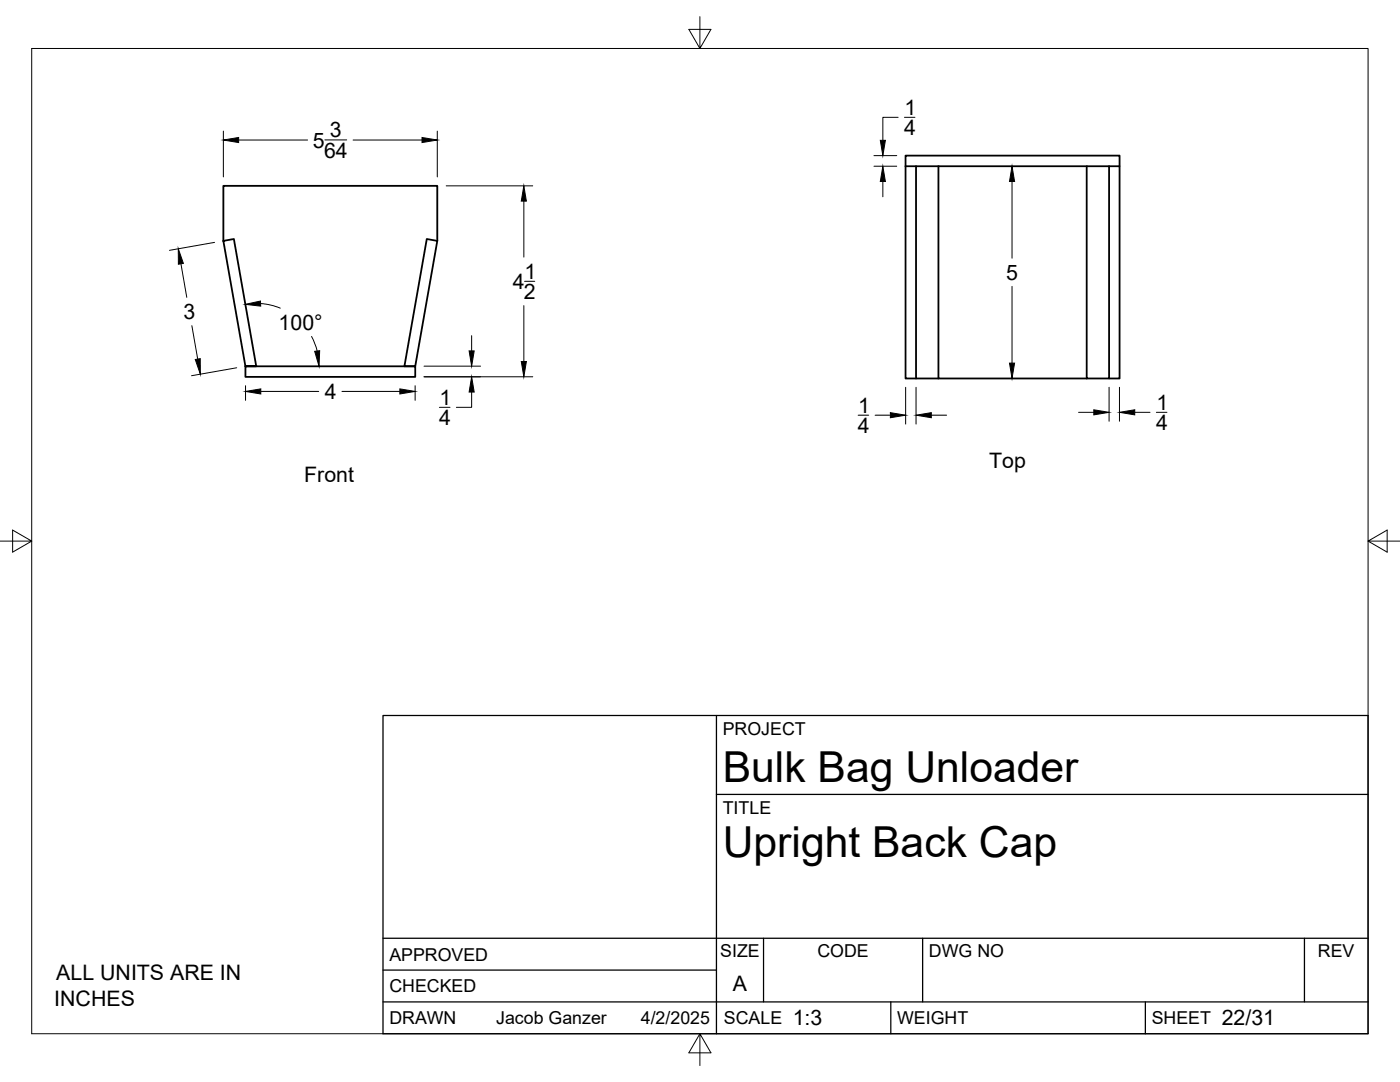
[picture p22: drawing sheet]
<svg xmlns="http://www.w3.org/2000/svg" width="279mm" height="216mm" viewBox="0 0 279 216" stroke-linecap="round" stroke-linejoin="round" font-family="sans-serif">
<defs><g id="words">
<g font-size="8.5">
<text x="144.3" y="156">Bulk Bag Unloader</text>
<text x="144.3" y="171">Upright Back Cap</text>
</g>
<g font-size="4.3">
<text x="180.5" y="22.9">1</text>
<text x="62.5" y="29.4">5</text>
<text x="65.8" y="27.4">3</text>
<text x="180.4" y="27">4</text>
<text x="64.7" y="31.5">64</text>
<text x="102.3" y="57.7">4</text>
<text x="104.6" y="59.7">2</text>
<text x="104.7" y="55.6">1</text>
<text x="200.8" y="55.8">5</text>
<text x="36.6" y="63.6">3</text>
<text x="55.6" y="65.8">100°</text>
<text x="64.8" y="79.6">4</text>
<text x="87.7" y="80.8">1</text>
<text x="171.3" y="82.3">1</text>
<text x="230.8" y="81.8">1</text>
<text x="87.7" y="84.8">4</text>
<text x="171.2" y="86.4">4</text>
<text x="230.7" y="85.8">4</text>
<text x="197.4" y="93.4">Top</text>
<text x="60.7" y="96.2">Front</text>
<text x="11.2" y="195.6">ALL UNITS ARE IN</text>
<text x="146.3" y="197.7">A</text>
<text x="10.8" y="200.7">INCHES</text>
<text x="158.2" y="204.6">1:3</text>
<text x="243.8" y="204.6">22/31</text>
</g>
<g font-size="3.5">
<text x="144.3" y="146.6">PROJECT</text>
<text x="144.3" y="162.3">TITLE</text>
<text x="77.7" y="191.7">APPROVED</text>
<text x="143.7" y="191">SIZE</text>
<text x="163.1" y="191">CODE</text>
<text x="185.4" y="191">DWG NO</text>
<text x="263" y="191">REV</text>
<text x="77.7" y="198">CHECKED</text>
<text x="77.7" y="204.4">DRAWN</text>
<text x="99" y="204.4">Jacob Ganzer</text>
<text x="127.9" y="204.4">4/2/2025</text>
<text x="144.5" y="204.4">SCALE</text>
<text x="179" y="204.4">WEIGHT</text>
<text x="229.8" y="204.4">SHEET</text>
</g>
</g></defs>
<!-- layer: Visible -->
<path d="M180.7 33.2v42.3h2.1M180.7 33.2h42.7v42.3h-2.1M180.7 33.2v-2.1h42.7v2.1M182.8 33.2v42.3h4.5M187.3 33.2v42.3h29.6M216.9 33.2v42.3h4.4v-42.3M44.6 48.1l4.4 25h33.9v2.1h-33.9v-2.1h2.1l-4.4-25.4zM44.6 48.1v-11h42.7v11M85.2 47.7l2.1 .4-4.4 25h-2.2z" fill="none" stroke="#000" stroke-width=".36"/>
<!-- layer: Border -->
<path d="M6.3 9.7h266.7v196.6h-266.7zM139.7 3.3v6.4l2.2-3.8h-4.4l2.2 3.8M0 108h6.3l-3.8-2.2v4.4l3.8-2.2M273 108l3.8 2.2v-4.4l-3.8 2.2h6.4M139.7 206.3l-2.2 3.8h4.4l-2.2-3.8v6.3" fill="none" stroke="#000" stroke-width=".2"/>
<!-- layer: Titleblock -->
<path d="M76.4 142.8h196.6v63.5h-196.6zM143 158.5h130M143 142.8v63.5M76.4 199.9h196.6M76.4 193.6h66.6M76.4 187.2h196.6M152.4 187.2v12.7M177.8 199.9v6.4M184.1 187.2v12.7M228.6 199.9v6.4M260.3 187.2v12.7" fill="none" stroke="#000" stroke-width=".25"/>
<!-- layer: FD_Dimensions -->
<g fill="none" stroke="#000" stroke-width=".2">
<path d="M44.6 26.2v9.1M47.6 27.9h13.8M64.8 27.9h4.4M70.5 27.9h13.7M87.3 26.2v9.1M89 37.1h17.3M174.4 33.2h4.6M174.4 31.1h4.6M176.2 36.2v3.1M179.2 23.4h-3v4.6M180.5 23.4h2.1M202 36.2v15.3"/>
<path d="M36.1 52.6l1.2 6.7M42.8 48.4l-9 1.6M104.5 40.1v11.2M104.7 56.1h2M202 57.2v15.3M38.3 65l1.2 6.6M47.2 73.4l-9 1.6M49 77v2.9M52 60.6l1.7 .2 2.2 .7M52 78.1h11.6M62.2 67.1l1.1 2.9M68.2 78.1h11.6"/>
<path d="M82.8 77v2.9M84.6 75.2h21.7M84.6 73.1h11.3M94.1 78.2v3.1h-3M94.1 67v3M104.5 61v11.1M180.7 77.3v7.3M182.8 77.3v7.3M221.3 77.3v6.8M223.4 77.3v6.8M87.7 81.3h2.1M171.3 82.8h2.1"/>
<path d="M174.6 82.8h3.1M185.9 82.8h3M215.2 82.3h3.1M226.5 82.3h3M230.8 82.3h2.1"/>
</g>
<g fill="#000" stroke="#000" stroke-width=".2">
<path d="M44.6 27.9l3-.5v1zM84.2 27.4l3.1 .5-3.1 .5zM176.2 33.2l.5 3h-1zM175.7 28h1l-.5 3.1zM202 33.2l.5 3h-1zM35.6 49.6l1 3-1 .1zM104.5 37.1l.6 3h-1.1zM39 71.7l1-.1v3.1zM49 60.7l3-.6v1zM49 78.1l3-.5v1zM62.8 70.1l1-.1-.1 3.1zM79.8 77.6l3 .5-3 .5z"/>
<path d="M93.6 70h1l-.5 3.1zM94.1 75.2l.5 3h-1zM104 72.1h1.1l-.6 3.1zM201.5 72.5h1l-.5 3zM177.7 82.3l3 .5-3 .6zM182.8 82.8l3.1-.5v1.1zM218.3 81.8l3 .5-3 .5zM223.4 82.3l3.1-.5v1z"/>
</g>
<use href="#words"/>
</svg>
